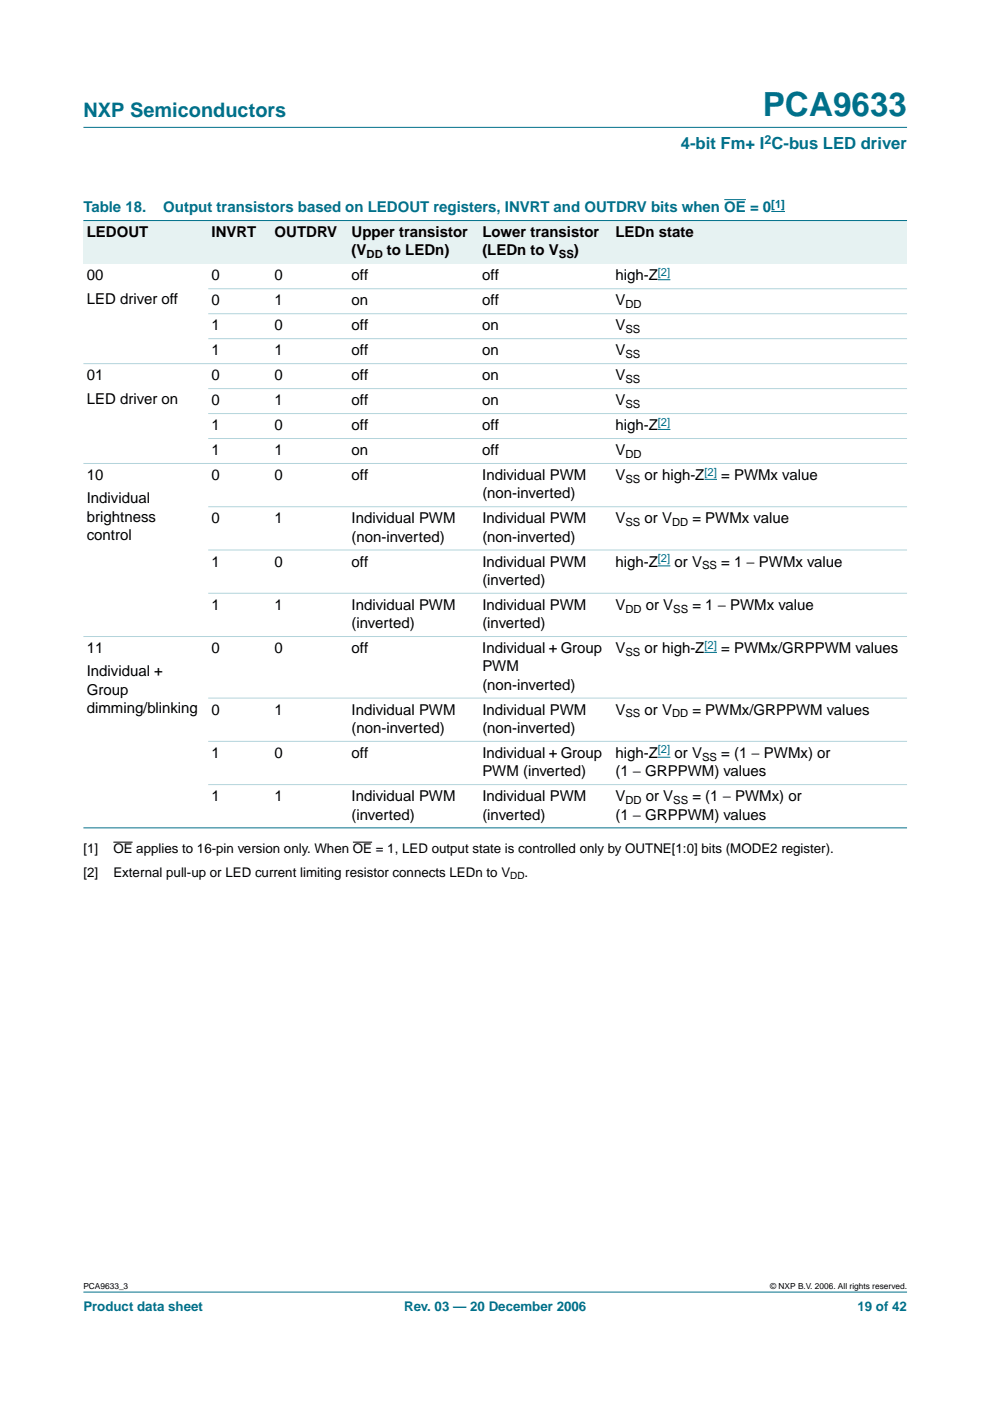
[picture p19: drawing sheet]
<svg xmlns="http://www.w3.org/2000/svg" width="210mm" height="297mm" viewBox="0 0 210 297" stroke-linecap="round" stroke-linejoin="round" font-family="sans-serif">
<defs><g id="words">
<text font-size="7.1" fill="#00708a" x="161.7" y="24.7">PCA9633</text>
<text font-size="4.2" fill="#00708a" x="17.7" y="24.9">NXP Semiconductors</text>
<text font-size="3.5" fill="#00708a" x="144.4" y="31.6">4-bit Fm+ I C-bus LED driver</text>
<g font-size="3.2" fill="#00708a">
<text x="17.7" y="45">Table 18.</text>
<text x="34.6" y="45">Output transistors based on LEDOUT registers, INVRT and OUTDRV bits when OE = 0</text>
</g>
<g font-size="3.2">
<text x="18.4" y="50.3">LEDOUT</text>
<text x="44.9" y="50.3">INVRT</text>
<text x="58.2" y="50.3">OUTDRV</text>
<text x="74.5" y="50.3">Upper transistor</text>
<text x="102.3" y="50.3">Lower transistor</text>
<text x="130.5" y="50.3">LEDn state</text>
<text x="18.4" y="59.5">00</text>
<text x="44.9" y="59.5">0</text>
<text x="58.2" y="59.5">0</text>
<text x="74.5" y="59.5">off</text>
<text x="74.5" y="54.2">(V</text>
<text x="82" y="54.2">to LEDn)</text>
<text x="102.3" y="59.5">off</text>
<text x="102.3" y="54.2">(LEDn to V</text>
<text x="121.7" y="54.2">)</text>
<text x="130.5" y="59.5">high-Z</text>
<text x="18.4" y="64.4">LED driver off</text>
<text x="44.9" y="64.8">0</text>
<text x="58.2" y="64.8">1</text>
<text x="74.5" y="64.8">on</text>
<text x="102.3" y="64.8">off</text>
<text x="130.5" y="64.8">V</text>
<text x="44.9" y="70">1</text>
<text x="58.2" y="70">0</text>
<text x="74.5" y="70">off</text>
<text x="102.3" y="70">on</text>
<text x="130.5" y="70">V</text>
<text x="44.9" y="75.3">1</text>
<text x="58.2" y="75.3">1</text>
<text x="74.5" y="75.3">off</text>
<text x="102.3" y="75.3">on</text>
<text x="130.5" y="75.3">V</text>
<text x="18.4" y="80.6">01</text>
<text x="44.9" y="80.6">0</text>
<text x="58.2" y="80.6">0</text>
<text x="74.5" y="80.6">off</text>
<text x="102.3" y="80.6">on</text>
<text x="130.5" y="80.6">V</text>
<text x="18.4" y="85.6">LED driver on</text>
<text x="44.9" y="85.9">0</text>
<text x="58.2" y="85.9">1</text>
<text x="74.5" y="85.9">off</text>
<text x="102.3" y="85.9">on</text>
<text x="130.5" y="85.9">V</text>
<text x="44.9" y="91.2">1</text>
<text x="58.2" y="91.2">0</text>
<text x="74.5" y="91.2">off</text>
<text x="102.3" y="91.2">off</text>
<text x="130.5" y="91.2">high-Z</text>
<text x="18.4" y="101.8">10</text>
<text x="44.9" y="101.8">0</text>
<text x="44.9" y="96.5">1</text>
<text x="58.2" y="101.8">0</text>
<text x="58.2" y="96.5">1</text>
<text x="74.5" y="101.8">off</text>
<text x="74.5" y="96.5">on</text>
<text x="102.3" y="101.8">Individual PWM</text>
<text x="102.3" y="96.5">off</text>
<text x="130.5" y="96.5">V</text>
<text x="130.5" y="101.8">V</text>
<text x="136.7" y="101.8">or high-Z</text>
<text x="152.9" y="101.8">= PWMx value</text>
<text x="18.4" y="106.7">Individual</text>
<text x="102.3" y="105.7">(non-inverted)</text>
<text x="18.4" y="110.6">brightness</text>
<text x="44.9" y="111">0</text>
<text x="58.2" y="111">1</text>
<text x="74.5" y="111">Individual PWM</text>
<text x="102.3" y="111">Individual PWM</text>
<text x="130.5" y="111">V</text>
<text x="136.7" y="111">or V</text>
<text x="146.8" y="111">= PWMx value</text>
<text x="18.4" y="114.5">control</text>
<text x="74.5" y="114.8">(non-inverted)</text>
<text x="102.3" y="114.8">(non-inverted)</text>
<text x="44.9" y="120.1">1</text>
<text x="58.2" y="120.1">0</text>
<text x="74.5" y="120.1">off</text>
<text x="102.3" y="120.1">Individual PWM</text>
<text x="102.3" y="124">(inverted)</text>
<text x="130.5" y="120.1">high-Z</text>
<text x="143" y="120.1">or V</text>
<text x="152.9" y="120.1">= 1 − PWMx value</text>
<text x="44.9" y="129.3">1</text>
<text x="58.2" y="129.3">1</text>
<text x="74.5" y="129.3">Individual PWM</text>
<text x="102.3" y="129.3">Individual PWM</text>
<text x="130.5" y="129.3">V</text>
<text x="136.9" y="129.3">or V</text>
<text x="146.8" y="129.3">= 1 − PWMx value</text>
<text x="74.5" y="133.2">(inverted)</text>
<text x="102.3" y="133.2">(inverted)</text>
<text x="18.4" y="138.5">11</text>
<text x="18.4" y="143.4">Individual +</text>
<text x="44.9" y="138.5">0</text>
<text x="58.2" y="138.5">0</text>
<text x="74.5" y="138.5">off</text>
<text x="102.3" y="138.5">Individual + Group</text>
<text x="102.3" y="142.4">PWM</text>
<text x="130.5" y="138.5">V</text>
<text x="136.7" y="138.5">or high-Z</text>
<text x="152.9" y="138.5">= PWMx/GRPPWM values</text>
<text x="18.4" y="147.3">Group</text>
<text x="102.3" y="146.2">(non-inverted)</text>
<text x="18.4" y="151.2">dimming/blinking</text>
<text x="44.9" y="151.5">0</text>
<text x="58.2" y="151.5">1</text>
<text x="74.5" y="151.5">Individual PWM</text>
<text x="74.5" y="155.4">(non-inverted)</text>
<text x="102.3" y="151.5">Individual PWM</text>
<text x="102.3" y="155.4">(non-inverted)</text>
<text x="130.5" y="151.5">V</text>
<text x="136.7" y="151.5">or V</text>
<text x="146.8" y="151.5">= PWMx/GRPPWM values</text>
<text x="44.9" y="160.7">1</text>
<text x="58.2" y="160.7">0</text>
<text x="74.5" y="160.7">off</text>
<text x="102.3" y="160.7">Individual + Group</text>
<text x="130.5" y="160.7">high-Z</text>
<text x="143" y="160.7">or V</text>
<text x="152.9" y="160.7">= (1 − PWMx) or</text>
<text x="102.3" y="164.6">PWM (inverted)</text>
<text x="130.5" y="164.6">(1 − GRPPWM) values</text>
<text x="44.9" y="169.9">1</text>
<text x="58.2" y="169.9">1</text>
<text x="74.5" y="169.9">Individual PWM</text>
<text x="74.5" y="173.8">(inverted)</text>
<text x="102.3" y="169.9">Individual PWM</text>
<text x="102.3" y="173.8">(inverted)</text>
<text x="130.5" y="173.8">(1 − GRPPWM) values</text>
<text x="130.5" y="169.9">V</text>
<text x="136.9" y="169.9">or V</text>
<text x="146.8" y="169.9">= (1 − PWMx) or</text>
</g>
<g font-size="2.8">
<text x="17.7" y="185.9">[2]</text>
<text x="17.7" y="180.9">[1]</text>
<text x="24" y="185.9">External pull-up or LED current limiting resistor connects LEDn to V</text>
<text x="24" y="180.9">OE applies to 16-pin version only. When OE = 1, LED output state is controlled only by OUTNE[1:0] bits (MODE2 register).</text>
<text x="111.2" y="185.9">.</text>
</g>
<g font-size="2.8" fill="#00708a">
<text x="17.7" y="278">Product data sheet</text>
<text x="85.7" y="278">Rev. 03 — 20 December 2006</text>
<text x="181.8" y="278">19 of 42</text>
</g>
<text font-size="2.6" fill="#00708a" x="162.1" y="30.5">2</text>
<g font-size="2.4" fill="#00f">
<text x="163.5" y="44">[1]</text>
<text x="139.5" y="58.5">[2]</text>
<text x="139.5" y="90.3">[2]</text>
<text x="149.4" y="100.8">[2]</text>
<text x="139.5" y="119.2">[2]</text>
<text x="149.4" y="137.5">[2]</text>
<text x="139.5" y="159.8">[2]</text>
</g>
<g font-size="2.4">
<text x="77.7" y="54.7">DD</text>
<text x="118.5" y="54.7">SS</text>
<text x="132.6" y="65.3">DD</text>
<text x="132.6" y="70.6">SS</text>
<text x="132.6" y="75.9">SS</text>
<text x="132.6" y="81.2">SS</text>
<text x="132.6" y="86.5">SS</text>
<text x="132.6" y="97.1">DD</text>
<text x="132.6" y="102.4">SS</text>
<text x="132.6" y="111.5">SS</text>
<text x="142.5" y="111.5">DD</text>
<text x="148.8" y="120.7">SS</text>
<text x="132.6" y="129.9">DD</text>
<text x="142.8" y="129.9">SS</text>
<text x="132.6" y="139.1">SS</text>
<text x="132.6" y="152.1">SS</text>
<text x="142.5" y="152.1">DD</text>
<text x="148.8" y="161.3">SS</text>
<text x="132.6" y="170.5">DD</text>
<text x="142.8" y="170.5">SS</text>
</g>
<text font-size="2.1" x="108.2" y="186.4">DD</text>
<g font-size="1.8">
<text x="17.7" y="273.4">PCA9633_3</text>
<text x="163.3" y="273.4">© NXP B.V. 2006. All rights reserved.</text>
</g>
</g></defs>
<g fill="#00708a" stroke="#00708a" stroke-width=".21">
<path d="M17.7 273.9h174.6z"/>
<path d="M17.7 27h174.6z"/>
</g>
<path d="M24 178.6h4.1M74.8 178.6h4.1" fill="none" stroke="#000" stroke-width=".21"/>
<path d="M153.6 42.3h4.6" fill="none" stroke="#00708a" stroke-width=".21"/>
<path d="M163.5 44.8h2.9" fill="none" stroke="#00f" stroke-width=".21"/>
<g fill="#e6f2f2">
<path d="M17.7 46.8h26.4v9.1h-26.4z" fill-rule="evenodd"/>
<path d="M44.1 46.8h13.4v9.1h-13.4z" fill-rule="evenodd"/>
<path d="M57.5 46.8h16.3v9.1h-16.3z" fill-rule="evenodd"/>
<path d="M73.8 46.8h27.8v9.1h-27.8z" fill-rule="evenodd"/>
<path d="M101.6 46.8h28.2v9.1h-28.2z" fill-rule="evenodd"/>
<path d="M129.8 46.8h62.5v9.1h-62.5z" fill-rule="evenodd"/>
</g>
<path d="M139.5 59.3h2.6M139.5 91.1h2.6M139.5 120h2.6M149.4 101.6h2.6M149.4 138.3h2.6M139.5 160.5h2.6" fill="none" stroke="#00f" stroke-width=".21"/>
<g fill="#00708a" stroke="#00708a" stroke-width=".21">
<path d="M17.7 46.8h174.6z"/>
<path d="M17.7 175.5h174.6z"/>
</g>
<g fill="#b3d4db" stroke="#b3d4db" stroke-width=".21">
<path d="M44.1 61.2h148.2z"/>
<path d="M44.1 66.5h148.2z"/>
<path d="M44.1 71.8h148.2z"/>
<path d="M17.7 77.1h174.6z"/>
<path d="M44.1 82.4h148.2z"/>
<path d="M44.1 87.7h148.2z"/>
<path d="M44.1 93h148.2z"/>
<path d="M17.7 98.3h174.6z"/>
<path d="M44.1 107.4h148.2z"/>
<path d="M44.1 116.6h148.2z"/>
<path d="M44.1 125.8h148.2z"/>
<path d="M17.7 135h174.6z"/>
<path d="M44.1 148h148.2z"/>
<path d="M44.1 157.2h148.2z"/>
<path d="M44.1 166.4h148.2z"/>
</g>
<use href="#words"/>
</svg>
